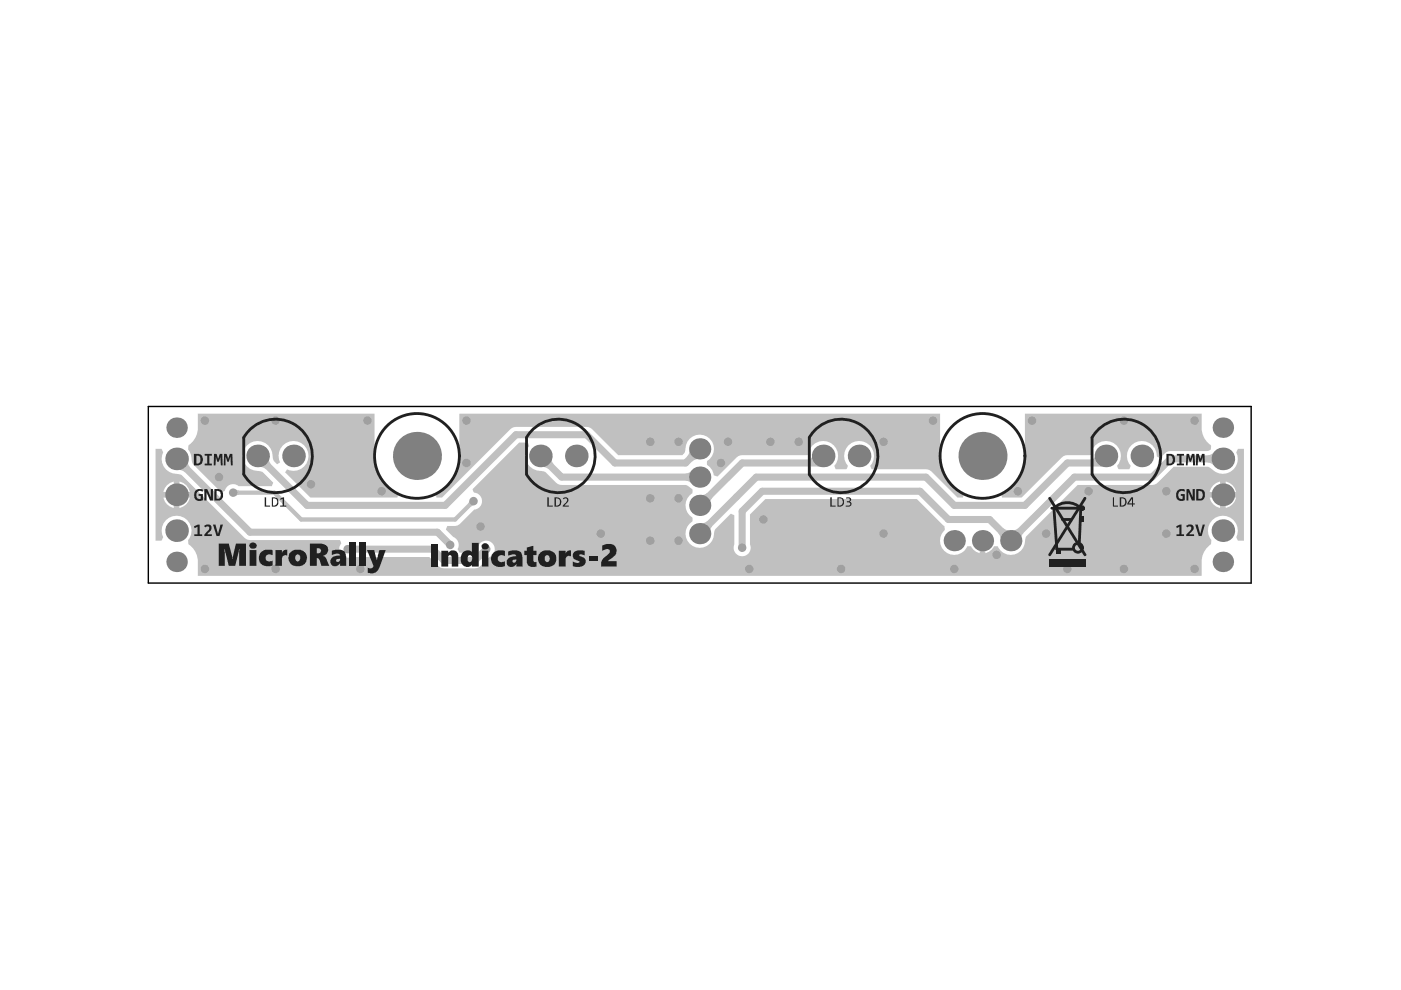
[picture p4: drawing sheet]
<svg xmlns="http://www.w3.org/2000/svg" width="297mm" height="210mm" viewBox="0 0 297 210" stroke-linecap="round" stroke-linejoin="round" font-family="sans-serif">
<g fill="#c0c0c0">
<path d="M37.3 99.5l2.4-2.3 .2 1.1 .4 .8-1.1 1-.7-.4z"/>
<path d="M50 103.8l.7 .2v.9l-.7 .2z"/>
<path d="M54.5 98.9l2.4-2.4 .2 1.2 .3 .7-1 1.1-.7-.4z"/>
<path d="M99.5 106.2l1 .9-.7 .3-.6-.6z"/>
<path d="M114.4 98.9l2.4-2.4 .2 1.2 .4 .7-1.1 1.1-.7-.4z"/>
<path d="M172.3 96.4l1.9 2.5h-.8l-2.1-1.5a.97 .97 0 0 0 1-1z"/>
<path d="M232.2 96.4l1.9 2.5h-.7l-2.2-1.5a.97 .97 0 0 0 1-1z"/>
<path d="M145.3 100.4l.8-.2 .9-.6v3.1l-.9-.6-.8-.2z"/>
<path d="M146.3 95l2.2 2.3-1.1 .1-.6 .4-1.1-1 .4-.7z"/>
<path d="M214.2 112.5l1-.1 .7-.4 1.1 1-.4 .7-.2 1.1z"/>
<path d="M211.6 113l1.1-1 .7 .4 1 .1-2.2 2.3-.2-1.1z"/>
<path d="M256 96.5l.8-.2 1-.7v3.4l-1-.7-.8-.3z"/>
<path d="M148.2 111l1.1-.1 .7-.4 1 1-.4 .7-.1 1.1z"/>
<path d="M148.2 105.1l1.1-.2 .7-.4 1 1.1-.4 .6-.1 1.1z"/>
<path d="M41.9 87.7h37.5v9a8.9 8.9 0 0 0 5 8l-.1 .8h-18.5l-5.3-5.4 .4-.6a3.2 3.2 0 0 0 4.5-2.4 3.2 3.2 0 0 0-3.6-3.6 3.2 3.2 0 0 0-2.4 4.5l-.6 .4-.9-1a6 6 0 0 0-1-3 3.2 3.2 0 0 0-5.2 1.1 3.2 3.2 0 0 0 3 4.3l1 .3 2.2 2.2-.3 .8h-7a1.81 1.81 0 0 0-2.9 1l-.8 .3-5.9-5.9-.2-.4a6.3 6.3 0 0 0-.9-2.8l.1-.9a4.3 4.3 0 0 0 1.9-3.7z"/>
<path d="M97.4 87.7h101.9v9a8.9 8.9 0 0 0 5 8l-.1 .8h-1.2l-5.5-5.5-.7-.4-12-.1-.3-.8a3.2 3.2 0 0 0-.2-4.3 3.2 3.2 0 0 0-4.3 0 3.2 3.2 0 0 0-.2 4.3l-.4 .8h-2.2l-.3-.8a3.2 3.2 0 0 0-1.2-5 3.2 3.2 0 0 0-4.4 2.8l-14.4 .1-.7 .4-4.1 4-.8-.2a2.85 2.85 0 0 0-1.4-2.2v-.8a3 3 0 0 0-.3-5.4 3 3 0 0 0-4.3 3.1l-.2 .5-.4 .5h-13.6l-5.5-5.5-.8-.4h-15.8l-.8 .4-14.5 14.5h-1.2l-.1-.8a8.9 8.9 0 0 0 5-8z"/>
<path d="M217.3 87.7h37.5a7.7 7.7 0 0 0 1 5.8l1 1-.1 .8-.6 .3h-7.9a2.8 2.8 0 0 0-2.2 1.5l-.7-.3a3.2 3.2 0 0 0-4.3-3.1 3.2 3.2 0 0 0-1.3 5l-.3 .8h-2.2l-.4-.8a3.2 3.2 0 0 0-1.1-5 3.2 3.2 0 0 0-4.4 2.8h-5l-.8 .2-8.9 8.8h-4.1l-.2-.8a8.9 8.9 0 0 0 5-8z"/>
<path d="M33 95.2h1.3l.3 .7a3.3 3.3 0 0 0 3.3 4.6l.7 .3 13.6 13.5 .8 .2h19.1l.3 .8a1.8 1.8 0 0 0-.2 2.2 1.8 1.8 0 0 0 2.2 .6h16.6l1.9 1.9 .8 .4 7 .1 .4-.1 .8-.4 1.9-1.9a1.8 1.8 0 0 0 .6-2.9 1.8 1.8 0 0 0-3 .5l-1.4 1.5h-2.6l-.4-.8a1.79 1.79 0 0 0-.9-2.5l-1.6-1.6 .3-.8 2.2-.1 3.5-3.3a1.81 1.81 0 0 0 1.7-1.9 1.81 1.81 0 0 0-1.7-1.7l-.3-.8 9.9-9.9h1.8l.3 .8a3.2 3.2 0 0 0-.4 3.6 3.2 3.2 0 0 0 3.2 1.7l.7 .2 2.5 2.5 .9 .2h26.2l1.1 .7a.92 .92 0 0 1 .4 1.1 3 3 0 0 0 0 5.1v.9a3 3 0 0 0 .3 5.3 3 3 0 0 0 4.3-3.1l.3-.7 3.2-3.2 .8 .3v6.3a1.8 1.8 0 0 0 1.7 2.4 1.8 1.8 0 0 0 1.6-2.4v-6.4l3.3-3.3h32.1l5.8 5.7 .1 .8a3 3 0 0 0 .2 4.7 3 3 0 0 0 4.6-1.2h.8a2.56 2.56 0 0 0 1.8 1.5v-2.7h1.2v2.7a2.57 2.57 0 0 0 1.8-1.5h.9a3.1 3.1 0 0 0 3.5 1.7 3.1 3.1 0 0 0 2.3-3.2l.3-.7 10.8-10.8h16.2l.8-.5 3.3-3.3h7.2l.4 .1a6 6 0 0 0 2.9 1.4 3.1 3.1 0 0 0 2.8-4.6l.4-.7h1.2v19.4h-1.2l-.4-.7a3.2 3.2 0 0 0-3.2-4.5 3.2 3.2 0 0 0-2.1 5.1l-.1 .9a4.3 4.3 0 0 0-1.9 3.7v3h-212.9v-3a4.6 4.6 0 0 0-2-3.8v-.8a3.2 3.2 0 0 0-2.1-5.1 3.2 3.2 0 0 0-3.2 4.5l-.3 .7h-1.3zM38 102.1v2.2h2.2a2.78 2.78 0 0 0-2.2-2.2zM35.4 102.9l-.4 .6-.4 .8h2.2v-2.2l-.8 .3zM259.9 102.1v2.2h2.2a2.78 2.78 0 0 0-2.2-2.2zM257.2 102.9l-.4 .6-.3 .8h2.2v-2.2l-.9 .3zM38 105.5v2.2a2.78 2.78 0 0 0 2.2-2.2zM259.9 105.5v2.2a2.78 2.78 0 0 0 2.2-2.2zM256.5 105.5a2.78 2.78 0 0 0 2.2 2.2v-2.2zM34.6 105.5a2.78 2.78 0 0 0 2.2 2.2v-2.2z"/>
</g>
<path d="M234.5 96.7v1.5M91.7 116.4l2.4 2.4" fill="none" stroke="#c0c0c0" stroke-width="1.5"/>
<circle cx="234.5" cy="98.2" r=".75" fill="#c0c0c0"/>
<path d="M100.4 106.3l-3.9 3.8" fill="none" stroke="#c0c0c0" stroke-width=".9"/>
<circle cx="148.4" cy="95.2" r=".75" fill="#c0c0c0"/>
<path d="M37.4 97.3l15.6 15.5h39.8l2.6 2.7M114.6 96.7l4.5 4.5h29.3M148.4 95.2l-3 3h-15l-6-6h-15l-15 15h-29.3l-10.5-10.5M174.5 96.7v1.5h-17.1l-9 9M234.5 98.2h-8.2l-9 9h-15l-6-6h-36l-11.9 11.9M259.3 97.3h-11.1l-3.9 3.9h-16.5l-13.5 13.4-4.5-4.5h-8.7l-6-5.9h-33.5l-4.2 4.2v7.7M73.7 116.4h18M103.1 116.4l-2.4 2.4h-6.6" fill="none" stroke="#c0c0c0" stroke-width="1.5"/>
<path d="M49.4 104.5h8.8l5.7 5.6h32.6" fill="none" stroke="#c0c0c0" stroke-width=".9"/>
<g fill="#a0a0a0">
<circle cx="65.9" cy="102.7" r=".9"/>
<circle cx="127.4" cy="113.1" r=".9"/>
<circle cx="161.8" cy="110.1" r=".9"/>
<circle cx="187.3" cy="113.1" r=".9"/>
<circle cx="247.3" cy="113.1" r=".9"/>
<circle cx="211.3" cy="117.6" r=".9"/>
<circle cx="221.8" cy="113.1" r=".9"/>
<circle cx="230.8" cy="104.2" r=".9"/>
<circle cx="247.3" cy="104.2" r=".9"/>
<circle cx="215.8" cy="104.2" r=".9"/>
<circle cx="197.8" cy="89.2" r=".9"/>
<circle cx="187.3" cy="93.7" r=".9"/>
<circle cx="169.3" cy="93.7" r=".9"/>
<circle cx="163.3" cy="93.7" r=".9"/>
<circle cx="152.9" cy="98.2" r=".9"/>
<circle cx="154.4" cy="93.7" r=".9"/>
<circle cx="143.9" cy="93.7" r=".9"/>
<circle cx="137.9" cy="93.7" r=".9"/>
<circle cx="143.9" cy="105.7" r=".9"/>
<circle cx="143.9" cy="114.6" r=".9"/>
<circle cx="137.9" cy="114.6" r=".9"/>
<circle cx="137.9" cy="105.7" r=".9"/>
<circle cx="76.4" cy="120.6" r=".9"/>
<circle cx="101.9" cy="111.6" r=".9"/>
<circle cx="46.4" cy="101.2" r=".9"/>
<circle cx="98.9" cy="98.2" r=".9"/>
<circle cx="80.9" cy="104.2" r=".9"/>
<circle cx="43.4" cy="120.6" r=".9"/>
<circle cx="43.4" cy="89.2" r=".9"/>
<circle cx="58.4" cy="89.2" r=".9"/>
<circle cx="58.4" cy="120.6" r=".9"/>
<circle cx="77.9" cy="89.2" r=".9"/>
<circle cx="98.9" cy="89.2" r=".9"/>
<circle cx="158.8" cy="120.6" r=".9"/>
<circle cx="202.3" cy="120.6" r=".9"/>
<circle cx="178.3" cy="120.6" r=".9"/>
<circle cx="238.3" cy="120.6" r=".9"/>
<circle cx="238.3" cy="89.2" r=".9"/>
<circle cx="226.3" cy="120.6" r=".9"/>
<circle cx="218.8" cy="89.2" r=".9"/>
<circle cx="253.3" cy="120.6" r=".9"/>
<circle cx="253.3" cy="89.2" r=".9"/>
<circle cx="73.7" cy="116.4" r=".9"/>
<circle cx="103.1" cy="116.4" r=".9"/>
<circle cx="157.4" cy="116.1" r=".9"/>
<circle cx="95.4" cy="115.5" r=".9"/>
<circle cx="100.4" cy="106.3" r=".9"/>
<circle cx="49.4" cy="104.5" r=".9"/>
<circle cx="37.4" cy="104.9" r="2.25"/>
<circle cx="37.4" cy="97.3" r="2.25"/>
<circle cx="62.2" cy="96.7" r="2.25"/>
<circle cx="148.4" cy="95.2" r="2.1"/>
<circle cx="148.4" cy="101.2" r="2.1"/>
<circle cx="148.4" cy="107.2" r="2.1"/>
<circle cx="202.3" cy="114.6" r="2.1"/>
<circle cx="208.3" cy="114.6" r="2.1"/>
<circle cx="214.3" cy="114.6" r="2.1"/>
<circle cx="37.4" cy="112.5" r="2.25"/>
<circle cx="148.4" cy="113.1" r="2.1"/>
<circle cx="259.3" cy="104.9" r="2.25"/>
<circle cx="54.6" cy="96.7" r="2.25"/>
<circle cx="114.6" cy="96.7" r="2.25"/>
<circle cx="122.2" cy="96.7" r="2.25"/>
<circle cx="182.1" cy="96.7" r="2.25"/>
<circle cx="174.5" cy="96.7" r="2.25"/>
<circle cx="234.5" cy="96.7" r="2.25"/>
<circle cx="242.1" cy="96.7" r="2.25"/>
<circle cx="259.3" cy="97.3" r="2.25"/>
<circle cx="259.3" cy="112.5" r="2.25"/>
</g>
<g fill="#808080">
<circle cx="37.4" cy="104.9" r="2.4"/>
<circle cx="37.4" cy="119.1" r="2.17"/>
<circle cx="37.4" cy="97.3" r="2.4"/>
<circle cx="37.4" cy="90.7" r="2.17"/>
<circle cx="62.2" cy="96.7" r="2.4"/>
<circle cx="148.4" cy="95.2" r="2.25"/>
<circle cx="148.4" cy="101.2" r="2.25"/>
<circle cx="148.4" cy="107.2" r="2.25"/>
<circle cx="202.3" cy="114.6" r="2.25"/>
<circle cx="208.3" cy="114.6" r="2.25"/>
<circle cx="214.3" cy="114.6" r="2.25"/>
<circle cx="37.4" cy="112.5" r="2.4"/>
<circle cx="148.4" cy="113.1" r="2.25"/>
<circle cx="259.3" cy="104.9" r="2.4"/>
<circle cx="54.6" cy="96.7" r="2.4"/>
<circle cx="114.6" cy="96.7" r="2.4"/>
<circle cx="122.2" cy="96.7" r="2.4"/>
<circle cx="182.1" cy="96.7" r="2.4"/>
<circle cx="174.5" cy="96.7" r="2.4"/>
<circle cx="208.3" cy="96.7" r="5.1"/>
<circle cx="234.5" cy="96.7" r="2.4"/>
<circle cx="259.3" cy="119.1" r="2.17"/>
<circle cx="242.1" cy="96.7" r="2.4"/>
<circle cx="259.3" cy="97.3" r="2.4"/>
<circle cx="259.3" cy="90.7" r="2.17"/>
<circle cx="259.3" cy="112.5" r="2.4"/>
<circle cx="88.4" cy="96.7" r="5.1"/>
</g>
<path d="M51.7 92.8v7.8M111.6 92.8v7.8M171.6 92.8v7.8M231.5 92.8v7.8M222.6 105.7l7.4 11.9M223 107.7h6.1l-.3 7.2M223.5 107.7l.6 8.7h3.2M225.2 110.1h1.8M230 105.7l-7.4 11.9" fill="none" stroke="#202020" stroke-width=".6"/>
<g fill="#202020">
<path d="M224 116.4h.9v.9h-.9z" fill-rule="evenodd"/>
<path d="M229.1 109.5h.6v1.2h-.6z" fill-rule="evenodd"/>
<path d="M222.4 118.5h7.8v1.5h-7.8z" fill-rule="evenodd"/>
</g>
<g fill="#202020">
<path d="M176 105.4h.3v1.8h.9v.2h-1.2z"/>
<path d="M179.4 105.5h.1a.54 .54 0 0 1 .8 .1 .54 .54 0 0 1-.1 .8 .61 .61 0 0 1 .2 .8 .61 .61 0 0 1-.9 .2h-.2v-.2a.66 .66 0 0 0 1-.5l-.3-.2h-.5v-.2h.3a.36 .36 0 0 0 .3-.5 .36 .36 0 0 0-.6-.1h-.1z"/>
<path d="M236 105.4h.2v1.8h.8v.2h-1z"/>
<path d="M56.1 105.4h.3v1.8h.9v.2h-1.2z"/>
<path d="M59.4 105.7l.8-.3v1.8h.5v.2h-1.3v-.2h.5v-1.5l-.4 .3z"/>
<path d="M249.4 111.6l.7-.4h.4v2.1h.5v.4h-1.6v-.4h.6v-1.6l-.5 .3z"/>
<path d="M251.5 111.5l.2-.1a.83 .83 0 0 1 1.3 .1 .83 .83 0 0 1-.4 1.2l-.5 .6h1.1v.4h-1.7v-.3l.8-.8a.55 .55 0 0 0 .3-.5 .55 .55 0 0 0-.3-.5l-.6 .2z"/>
<path d="M253.4 111.2h.5l.6 2 .5-2h.5l-.7 2.5h-.6z"/>
<path d="M249.5 104.1l.2-.1a1.58 1.58 0 0 1 1.5-.2l-.1 .4a.87 .87 0 0 0-1.3 .5 .87 .87 0 0 0 .9 1.1v-.7h-.3v-.3h.8v1.3l-.5 .1a1.2 1.2 0 0 1-1.2-.5 1.2 1.2 0 0 1-.1-1.2z"/>
<path d="M251.6 103.7h.5l.8 1.7v-1.7h.4v2.4h-.6l-.7-1.7v1.7h-.4z"/>
<path d="M249.5 96.2h1.5v.4h-.5v1.7h.5v.4h-1.5v-.4h.5v-1.7h-.5z"/>
<path d="M251.6 96.2h.5l.3 1.1 .3-1.1h.5l.2 2.5h-.5v-1.9l-.4 1.1h-.2l-.4-1.1-.1 1.9h-.4z"/>
<path d="M253.6 96.2h.6l.3 1.1 .3-1.1h.6l.1 2.5h-.4l-.1-1.9-.4 1.1h-.3l-.3-1.1-.1 1.9h-.3z"/>
<path d="M41.1 111.6l.9-.4h.3v2.1h.6v.4h-1.7v-.4h.7v-1.6l-.6 .3z"/>
<path d="M43.2 111.5a.9 .9 0 0 1 1.5-.1 .9 .9 0 0 1-.3 1.4l-.5 .5h1v.4h-1.6v-.3l.6-.7a.74 .74 0 0 0 .3-1.1h-.4l-.2 .2z"/>
<path d="M45.2 111.2h.5l.5 2 .6-2h.5l-.8 2.5h-.6z"/>
<path d="M41.3 104.1l.2-.1a1.67 1.67 0 0 1 1.5-.2l-.1 .4a.87 .87 0 0 0-1.3 .5 .87 .87 0 0 0 .8 1.1l.2-.1v-.6h-.5v-.3h.9v1.3l-.4 .1a1.22 1.22 0 0 1-1.3-.5 1.22 1.22 0 0 1 0-1.3z"/>
<path d="M43.3 103.7h.6l.8 1.7v-1.7h.5v2.4h-.7l-.7-1.7v1.7h-.5z"/>
<path d="M116 105.4h.3v1.8h.9v.2h-1.2z"/>
<path d="M119.3 105.7a.67 .67 0 0 1 1.1-.1 .67 .67 0 0 1-.2 1.1l-.5 .5h.9v.2h-1.3v-.2l.5-.5a.53 .53 0 0 0 .4-.5 .53 .53 0 0 0-.3-.5l-.4 .2z"/>
<path d="M43.4 96.2h1.5v.4h-.5v1.7h.5v.4h-1.5v-.4h.5v-1.7h-.5z"/>
<path d="M45.4 96.2h.5l.3 1.1 .4-1.1h.5l.1 2.5h-.4v-1.9l-.4 1.1h-.3l-.3-1.1-.1 1.9h-.4z"/>
<path d="M47.5 96.2h.5l.3 1.1 .4-1.1h.6v2.5h-.3l-.1-1.9-.4 1.1h-.3l-.4-1.1v1.9h-.4z"/>
<path d="M46.4 115.3h2.1l.8 3.2 .7-3.2h2.2v4.7h-1.5l.1-3.6-.9 3.6h-1.4l-.8-3.6v3.6h-1.3z"/>
<path d="M55.1 117.3a2.31 2.31 0 0 1 2.7-.7v1.2a.84 .84 0 0 0-1.2-.1 .84 .84 0 0 0 0 1.2l.6 .2 .6-.3v1.1l-.5 .1a1.8 1.8 0 0 1-1.9-.5 1.8 1.8 0 0 1-.3-2z"/>
<path d="M58.4 116.6h1.4v.6a1.21 1.21 0 0 1 1.1-.7v1.3a.8 .8 0 0 0-1.1 .7v1.5h-1.4z"/>
<path d="M74 115h1.5v5h-1.5z"/>
<path d="M76.1 115h1.4v5h-1.4z"/>
<path d="M77.8 116.6h1.5l.6 2.2 .5-2.2h1.4l-1.3 3.7a1.83 1.83 0 0 1-2.5 1.1v-1a.83 .83 0 0 0 1.1-.2l.1-.2z"/>
<path d="M91.4 115.4h1.4v4.7h-1.4z"/>
<path d="M93.6 116.8h1.4v.5a1.14 1.14 0 0 1 1.4-.5 1.14 1.14 0 0 1 .8 1.3v2h-1.4v-1.8a.41 .41 0 0 0-.2-.5 .41 .41 0 0 0-.6 .2v2.1h-1.4z"/>
<path d="M104.6 117.2a3.1 3.1 0 0 1 2.5-.4l-.1 1.1a.8 .8 0 0 0-1.3 .1 .8 .8 0 0 0 .6 1.2l.8-.2v1l-.7 .2a1.79 1.79 0 0 1-1.9-.6 1.79 1.79 0 0 1-.1-2.1z"/>
<path d="M111.7 116.1l1.4-.4v1.1h.7v.9h-.7v1.1a.47 .47 0 0 0 .7 .3v1h-.3a1.54 1.54 0 0 1-1.6-.4l-.2-.3v-1.7h-.5v-.9h.5z"/>
<path d="M118.5 116.8h1.4v.5l.5-.5 .7-.1v1.2a.8 .8 0 0 0-1.1 .3l-.1 1.9h-1.4z"/>
<path d="M121.7 117.1l.7-.4 1.6 .1-.1 1a.85 .85 0 0 0-1.1-.1l.2 .2a1.14 1.14 0 0 1 1 1.6 2.27 2.27 0 0 1-2.6 .5l.1-.9a1 1 0 0 0 1.4 0l-.4-.3a1.09 1.09 0 0 1-.9-.6 1.09 1.09 0 0 1 .1-1.1z"/>
<path d="M124.9 117.9h1.7v.9h-1.7z"/>
<path d="M127.7 115.6l1.1-.3a2.14 2.14 0 0 1 1.6 .4v.1a1.68 1.68 0 0 1-.9 2.7l-.6 .5h1.8v1.1h-3.2v-.4a2.3 2.3 0 0 1 1.3-2.1 .62 .62 0 0 0 .5-.6 .62 .62 0 0 0-.5-.6l-1.1 .5z"/>
<path d="M177.8 105.7v1.5h.2a.76 .76 0 0 0 .7-.8 .76 .76 0 0 0-.7-.7zM177.6 105.4h.5a.98 .98 0 0 1 .7 1.6l-.5 .4h-.7z"/>
<path d="M237.7 105.7v1.5a.73 .73 0 0 0 .9-1l-.3-.5zM237.4 105.4h.7a1 1 0 0 1 .7 1.1 1 1 0 0 1-.9 .9h-.5z"/>
<path d="M240 105.7l-.7 1h.7zM239.8 105.4h.4v1.3h.4v.3h-.4v.4h-.2v-.4h-1v-.3z"/>
<path d="M57.9 105.7v1.5h.2a.76 .76 0 0 0 .7-.8 .76 .76 0 0 0-.7-.7zM57.6 105.4h.6a1.03 1.03 0 0 1 .9 .8 1.03 1.03 0 0 1-.4 1.1l-.3 .1h-.8z"/>
<path d="M254.1 104.1v1.6h.2a.84 .84 0 0 0 .6-1.2l-.2-.4zM253.6 103.7h.9a1.27 1.27 0 0 1 .7 2l-.4 .4h-1.2z"/>
<path d="M247.8 96.6v1.7h.2a.85 .85 0 0 0 .7-.8 .85 .85 0 0 0-.7-.9zM247.3 96.2h.8a1.22 1.22 0 0 1 1.1 1 1.22 1.22 0 0 1-.7 1.3l-.2 .2h-1z"/>
<path d="M45.9 104.1v1.6h.2a.87 .87 0 0 0 .6-1.3l-.2-.3zM45.5 103.7h.7a1.24 1.24 0 0 1 1.1 1 1.24 1.24 0 0 1-.7 1.4h-1.1z"/>
<path d="M117.9 105.7v1.5a.77 .77 0 0 0 .8-.7 .77 .77 0 0 0-.6-.8zM117.6 105.4h.5a.99 .99 0 0 1 .9 1.1 .99 .99 0 0 1-1 .9h-.4z"/>
<path d="M41.6 96.6v1.7a.73 .73 0 0 0 .9-1 .56 .56 0 0 0-.6-.7zM41.1 96.2h.9a1.08 1.08 0 0 1 1 1.3v.1a1.18 1.18 0 0 1-1.2 1.1h-.7z"/>
<path d="M52.9 115.3a.77 .77 0 0 1 1.1-.2 .77 .77 0 0 1 .1 1.1 .8 .8 0 0 1-.8 .1 .8 .8 0 0 1-.5-.7zM52.9 116.6h1.5v3.4h-1.5z"/>
<path d="M62.7 117.7a.89 .89 0 0 0 .5 1.4 .8 .8 0 0 0 .5-.9 .8 .8 0 0 0-.7-.7zM61.4 117.3a2.21 2.21 0 0 1 3.6 .5 1.93 1.93 0 0 1-.7 2 1.93 1.93 0 0 1-2.1 .1 1.84 1.84 0 0 1-.8-2.6z"/>
<path d="M67.2 116.2v1.1h.3a.54 .54 0 0 0 .6-.5 .54 .54 0 0 0-.6-.6zM65.7 115.3h2.8a1.26 1.26 0 0 1 1.1 1.3 1.26 1.26 0 0 1-1.1 1.2l.6 .4 .7 1.8h-1.7l-.3-1.1-.5-.6h-.1v1.7h-1.5z"/>
<path d="M71.3 118.7a.44 .44 0 0 0 .5 .4 .44 .44 0 0 0 .3-.6h-.7zM70.4 116.8l1.1-.3a1.86 1.86 0 0 1 1.6 .5l.3 1v2h-1.3v-.6a1.06 1.06 0 0 1-1.5 .5 1.06 1.06 0 0 1-.2-1.6l.3-.3 1.4-.2a1.02 1.02 0 0 0-1.5-.2l-.2 .1z"/>
<path d="M100 115.1h1.5v5h-1.5v-.4a1.42 1.42 0 0 1-1.7 .3 1.42 1.42 0 0 1-.6-1.7 1.43 1.43 0 0 1 .8-1.4 1.43 1.43 0 0 1 1.5 .2zM99.2 117.9a.93 .93 0 0 0 .4 1.3 .79 .79 0 0 0 .5-.8 .79 .79 0 0 0-.6-.7z"/>
<path d="M102.2 115.5a.74 .74 0 0 1 1-.2 .74 .74 0 0 1 .2 1 .76 .76 0 0 1-.9 .1 .76 .76 0 0 1-.3-.9zM102.2 116.8h1.4v3.3h-1.4z"/>
<path d="M108.7 118.8a.42 .42 0 0 0 .4 .5 .42 .42 0 0 0 .4-.5v-.2l-.7 .1zM107.7 116.9l.8-.2 1.3 .1a1.4 1.4 0 0 1 1 1.5v1.8h-1.3v-.5a1.06 1.06 0 0 1-1.6 .5 1.06 1.06 0 0 1-.2-1.6l.6-.4 1.2-.2a.81 .81 0 0 0-1.3-.2l-.5 .1z"/>
<path d="M115.6 117.9a.76 .76 0 0 0-.1 .9 .76 .76 0 0 0 .8 .3 .84 .84 0 0 0-.4-1.4zM114.4 117.2a2.27 2.27 0 0 1 3.5 .6 1.95 1.95 0 0 1-1 2.3 1.95 1.95 0 0 1-2.5-.6 1.9 1.9 0 0 1 0-2.3z"/>
</g>
<g fill="none" stroke="#202020" stroke-width=".6">
<path d="M51.7 92.8a7.8 7.8 0 0 1 11.7-2.1 7.8 7.8 0 0 1 0 11.9 7.8 7.8 0 0 1-11.7-2M111.6 92.8a7.8 7.8 0 0 1 11.8-2.1 7.8 7.8 0 0 1 0 11.9 7.8 7.8 0 0 1-11.8-2M171.6 92.8a7.8 7.8 0 0 1 11.7-2.1 7.8 7.8 0 0 1 0 11.9 7.8 7.8 0 0 1-11.7-2M231.5 92.8a7.8 7.8 0 0 1 11.8-2.1 7.8 7.8 0 0 1 0 11.9 7.8 7.8 0 0 1-11.8-2M223.5 107.7a4 4 0 0 1 5.6 0"/>
<circle cx="88.4" cy="96.7" r="9"/>
<circle cx="208.3" cy="96.7" r="9"/>
<circle cx="228.5" cy="116.1" r=".95"/>
<circle cx="229.4" cy="107.7" r=".3"/>
</g>
<path d="M31.4 86.2h233.9v37.4h-233.9z" fill="none" stroke="#000" stroke-width=".3"/>
</svg>
